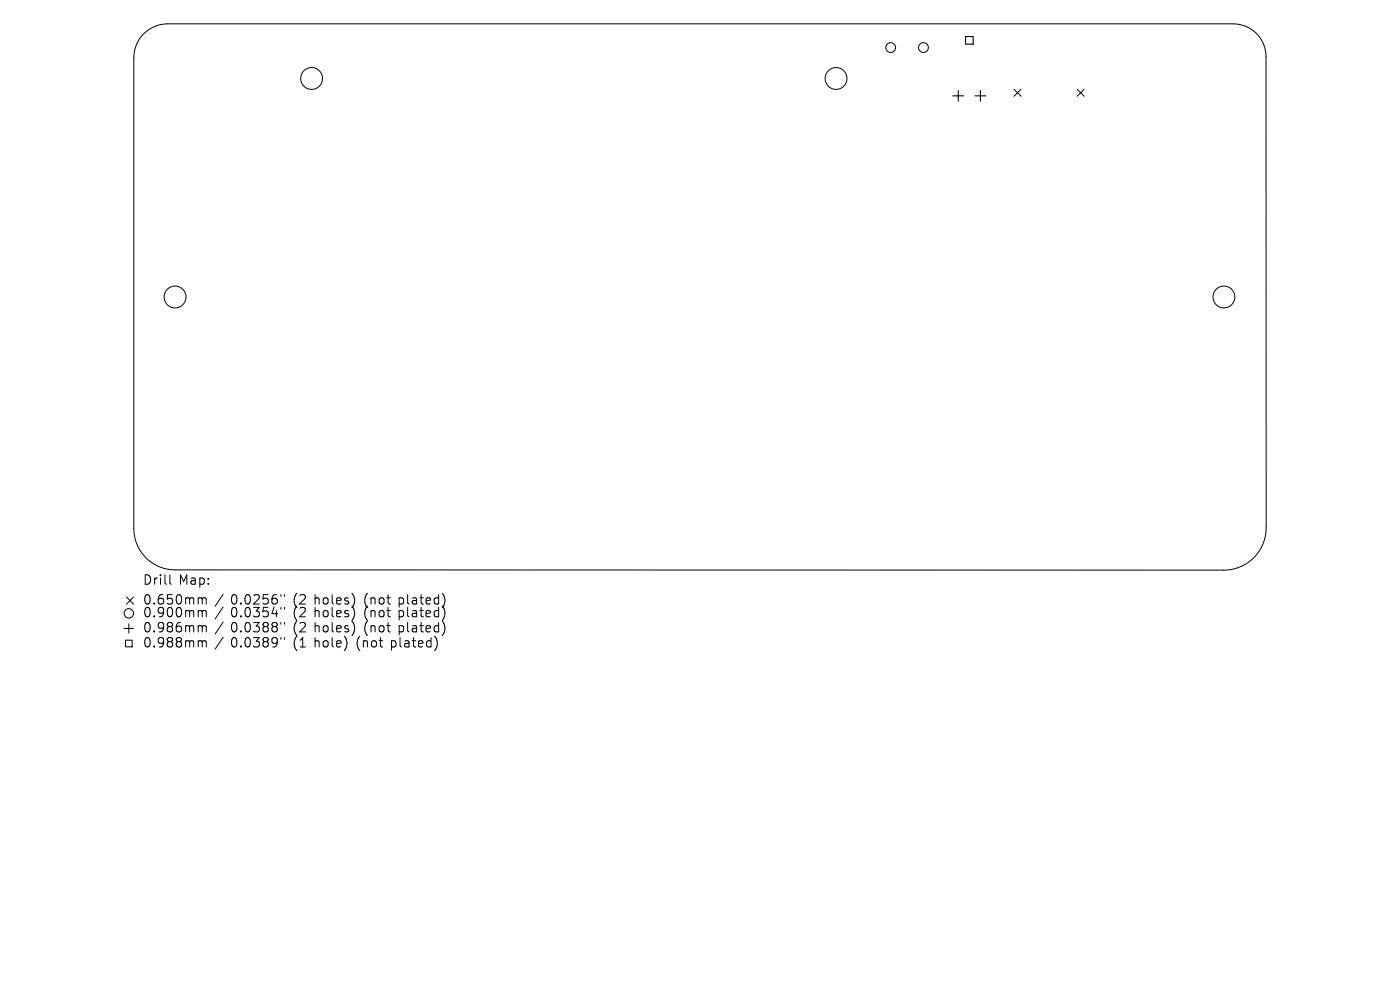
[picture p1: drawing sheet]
<svg xmlns="http://www.w3.org/2000/svg" width="297mm" height="210mm" viewBox="0 0 297 210" stroke-linecap="round" stroke-linejoin="round" font-family="sans-serif">
<defs><g id="words">
<g font-size="2.8">
<text x="30.3" y="124.5">Drill</text>
<text x="37.9" y="124.5">Map:</text>
<text x="30.3" y="128.7">0.650mm</text>
<text x="30.3" y="131.4">0.900mm</text>
<text x="48.9" y="128.7">0.0256&quot;</text>
<text x="48.9" y="131.4">0.0354&quot;</text>
<text x="62.2" y="128.7">(2</text>
<text x="62.2" y="131.4">(2</text>
<text x="66.8" y="128.7">holes)</text>
<text x="66.8" y="131.4">holes)</text>
<text x="77.4" y="128.7">(not</text>
<text x="77.4" y="131.4">(not</text>
<text x="84.8" y="128.7">plated)</text>
<text x="84.8" y="131.4">plated)</text>
<text x="30.3" y="134.6">0.986mm</text>
<text x="30.3" y="137.8">0.988mm</text>
<text x="48.9" y="134.6">0.0388&quot;</text>
<text x="48.9" y="137.8">0.0389&quot;</text>
<text x="62.2" y="134.6">(2</text>
<text x="62.2" y="137.8">(1</text>
<text x="66.8" y="134.6">holes)</text>
<text x="66.8" y="137.8">hole)</text>
<text x="75.8" y="137.8">(not</text>
<text x="77.4" y="134.6">(not</text>
<text x="83.2" y="137.8">plated)</text>
<text x="84.8" y="134.6">plated)</text>
</g>
</g></defs>
<g fill="none" stroke="#000" stroke-width=".21">
<path d="M30.6 7.1a7.2 7.2 0 0 1 4.9-2h226.1a7 7 0 0 1 7 6.9v100a9 9 0 0 1-9 8.9h-222.5a8.7 8.7 0 0 1-8.7-8.8v-99.9a7.2 7.2 0 0 1 2.2-5.1zM215.1 18.9l1.5 1.5M216.6 18.9l-1.5 1.5M228.5 18.9l1.5 1.5M230 18.9l-1.5 1.5M26.3 133.3h2M26.6 135.8h1.4v1.4h-1.4zM26.8 126.7l1.5 1.5M27.3 132.3v2M28.3 126.7l-1.5 1.5M36 121.9v1.8l.3 .2M42.6 126.8l.3 .3"/>
<path d="M42.6 129.5l.3 .3M42.6 132.7l.3 .3M42.6 135.9l.3 .3M42.9 127.1v1M42.9 129.8v1M42.9 133v1M42.9 136.2v1M42.9 127.1l.3-.3 .5 .1 .1 1.2M42.9 129.8l.3-.3 .5 .1 .1 1.2M42.9 133l.3-.3 .5 .1 .1 1.2M42.9 136.2l.3-.3 .5 .1 .1 1.2M47.3 126l-1.7 2.6"/>
<path d="M47.3 128.8l-1.7 2.5M47.3 132l-1.7 2.5M47.3 135.2l-1.7 2.5M59.6 126.1v.4M59.6 128.8v.4M59.6 132v.4M59.6 135.2v.4M60.4 126.1v.4M60.4 128.8v.4M60.4 132v.4M60.4 135.2v.4M75.1 126.7v1.3"/>
<path d="M75.1 129.4v1.4M75.1 132.6v1.4M92.7 135.8l.1 .9-.5 1.2M93.9 125.9a2.35 2.35 0 0 1 0 2.9M93.9 128.7a2.35 2.35 0 0 1 0 2.8M93.9 131.9a2.35 2.35 0 0 1 0 2.8"/>
<circle cx="66.1" cy="16.6" r="2.32"/>
<circle cx="177.4" cy="16.6" r="2.32"/>
<circle cx="189" cy="10.1" r="1.04"/>
<circle cx="195.9" cy="10.1" r="1.04"/>
<circle cx="37.1" cy="63" r="2.32"/>
<circle cx="259.6" cy="63" r="2.32"/>
<circle cx="27.3" cy="130.1" r="1"/>
</g>
<path d="M203.3 19.2v2.3M204.8 7.7h1.7v1.7h-1.7zM208 19.2v2.3M202.1 20.3h2.3M206.9 20.3h2.2" fill="none" stroke="#000" stroke-width=".23"/>
<use href="#words"/>
</svg>
